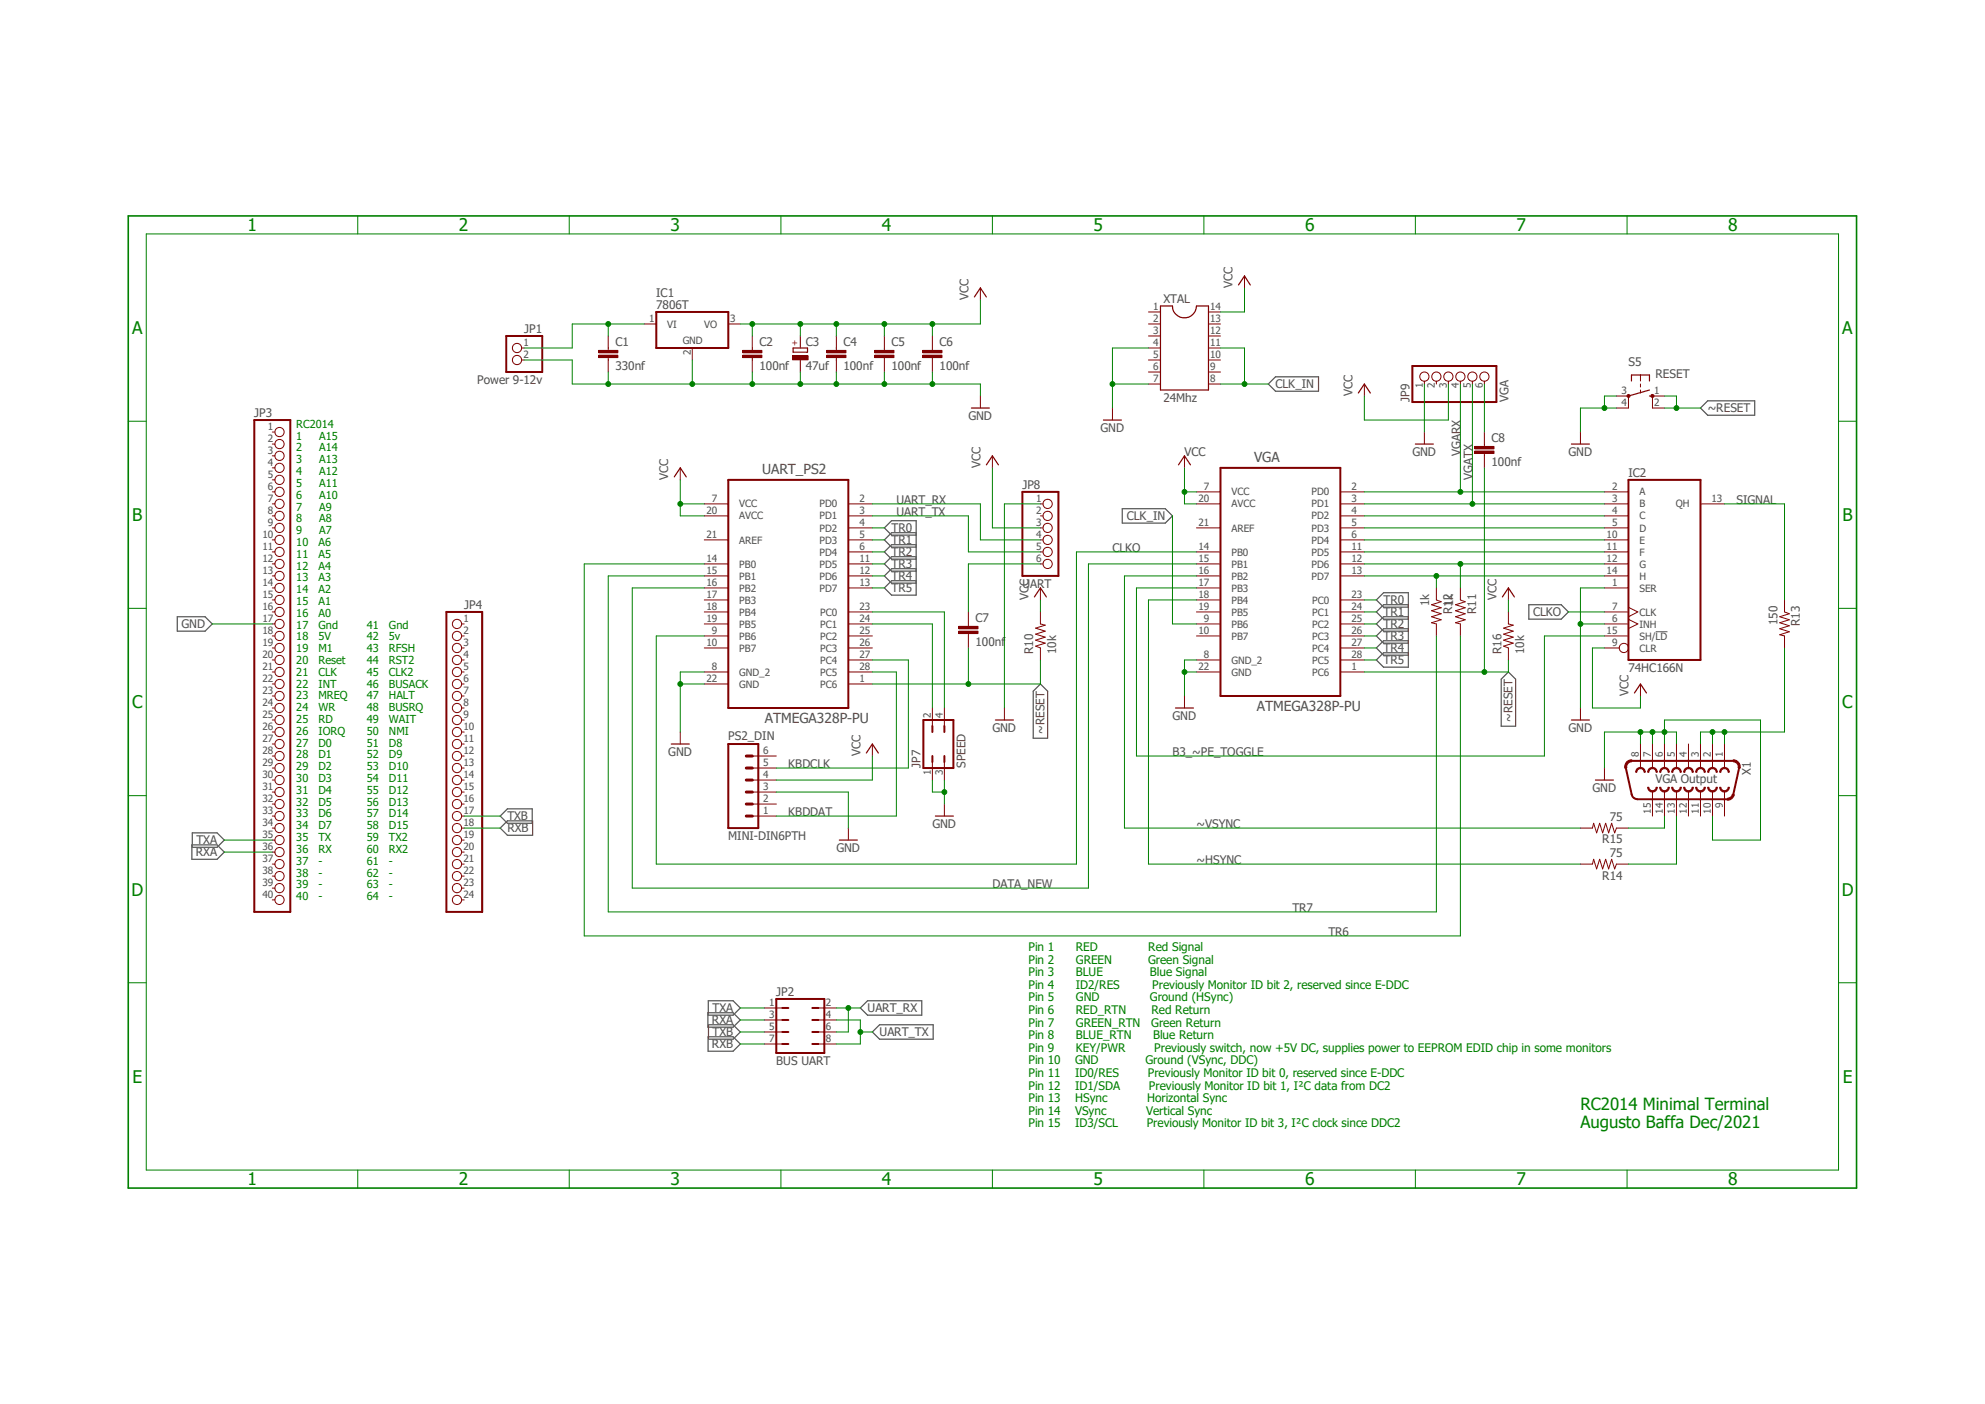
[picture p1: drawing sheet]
<svg xmlns="http://www.w3.org/2000/svg" width="420mm" height="297mm" viewBox="0 0 420 297" stroke-linecap="round" stroke-linejoin="round" font-family="sans-serif">
<defs><g id="words">
<g font-size="3.7" fill="#008000">
<text x="52.4" y="48.9">1</text>
<text x="97.1" y="48.9">2</text>
<text x="141.9" y="48.9">3</text>
<text x="186.6" y="48.9">4</text>
<text x="231.3" y="48.9">5</text>
<text x="276.1" y="48.9">6</text>
<text x="320.9" y="48.9">7</text>
<text x="365.6" y="48.9">8</text>
<text x="27.9" y="70.6">A</text>
<text x="389.8" y="70.6">A</text>
<text x="28" y="110.2">B</text>
<text x="389.8" y="110.2">B</text>
<text x="27.9" y="149.8">C</text>
<text x="389.8" y="149.8">C</text>
<text x="27.8" y="189.4">D</text>
<text x="389.7" y="189.4">D</text>
<text x="28" y="229">E</text>
<text x="389.9" y="229">E</text>
<text x="52.4" y="250.7">1</text>
<text x="97.1" y="250.7">2</text>
<text x="141.9" y="250.7">3</text>
<text x="186.6" y="250.7">4</text>
<text x="231.3" y="250.7">5</text>
<text x="276.1" y="250.7">6</text>
<text x="320.9" y="250.7">7</text>
<text x="365.6" y="250.7">8</text>
</g>
<g font-size="3.6" fill="#008000">
<text x="334.4" y="234.8">RC2014 Minimal Terminal</text>
<text x="334.4" y="238.6">Augusto Baffa Dec/2021</text>
</g>
<g font-size="2.9" fill="#505050">
<text x="161.2" y="100.3">UART_PS2</text>
<text x="265.3" y="97.8">VGA</text>
<text x="161.8" y="152.9">ATMEGA328P-PU</text>
<text x="265.9" y="150.3">ATMEGA328P-PU</text>
</g>
<g font-size="2.5" fill="#505050">
<text x="138.9" y="65.4">7806T</text>
<text x="138.9" y="62.8">IC1</text>
<text x="204.9" y="63.5" transform="rotate(-90 204.9 63.5)">VCC</text>
<text x="246.2" y="64.1">XTAL</text>
<text x="260.8" y="60.9" transform="rotate(-90 260.8 60.9)">VCC</text>
<text x="110.9" y="70.4">JP1</text>
<text x="130.2" y="73.2">C1</text>
<text x="160.7" y="73.2">C2</text>
<text x="170.5" y="73.1">C3</text>
<text x="178.5" y="73.2">C4</text>
<text x="188.6" y="73.2">C5</text>
<text x="198.8" y="73.2">C6</text>
<text x="344.6" y="77.4">S5</text>
<text x="101" y="81.2">Power 9-12v</text>
<text x="130.2" y="78.3">330nf</text>
<text x="160.7" y="78.3">100nf</text>
<text x="170.5" y="78.2">47uf</text>
<text x="178.5" y="78.3">100nf</text>
<text x="188.6" y="78.3">100nf</text>
<text x="198.8" y="78.3">100nf</text>
<text x="269.9" y="82.1">CLK_IN</text>
<text x="286.1" y="83.8" transform="rotate(-90 286.1 83.8)">VCC</text>
<text x="350.3" y="80">RESET</text>
<text x="53.8" y="88.2">JP3</text>
<text x="204.9" y="88.9">GND</text>
<text x="246.2" y="85">24Mhz</text>
<text x="298.2" y="85" transform="rotate(-90 298.2 85)">JP9</text>
<text x="319.2" y="85" transform="rotate(-90 319.2 85)">VGA</text>
<text x="361.3" y="87.2">~RESET</text>
<text x="232.8" y="91.4">GND</text>
<text x="315.6" y="93.6">C8</text>
<text x="141.4" y="101.5" transform="rotate(-90 141.4 101.5)">VCC</text>
<text x="207.4" y="99" transform="rotate(-90 207.4 99)">VCC</text>
<text x="250.6" y="96.5">VCC</text>
<text x="298.8" y="96.5">GND</text>
<text x="309" y="96.5" transform="rotate(-90 309 96.5)">VGARX</text>
<text x="311.5" y="101.5" transform="rotate(-90 311.5 101.5)">VGATX</text>
<text x="315.6" y="98.6">100nf</text>
<text x="331.9" y="96.5">GND</text>
<text x="344.6" y="100.9">IC2</text>
<text x="189.7" y="106.6">UART_RX</text>
<text x="216.3" y="103.4">JP8</text>
<text x="367.4" y="106.6">SIGNAL</text>
<text x="188.6" y="112.6">TR0</text>
<text x="189.7" y="109.1">UART_TX</text>
<text x="238.4" y="110">CLK_IN</text>
<text x="188.6" y="115.1">TR1</text>
<text x="188.6" y="117.6">TR2</text>
<text x="235.4" y="116.8">CLKO</text>
<text x="188.6" y="120.2">TR3</text>
<text x="188.6" y="122.7">TR4</text>
<text x="188.6" y="125.3">TR5</text>
<text x="216.3" y="124.4">UART</text>
<text x="98.2" y="128.8">JP4</text>
<text x="206.4" y="131.6">C7</text>
<text x="217.6" y="126.9" transform="rotate(-90 217.6 126.9)">VCC</text>
<text x="292.7" y="127.8">TR0</text>
<text x="292.7" y="130.3">TR1</text>
<text x="302.4" y="128.2" transform="rotate(-90 302.4 128.2)">1k</text>
<text x="307.2" y="129.9" transform="rotate(-90 307.2 129.9)">R12</text>
<text x="307.5" y="128.2" transform="rotate(-90 307.5 128.2)">1k</text>
<text x="312.3" y="129.9" transform="rotate(-90 312.3 129.9)">R11</text>
<text x="316.6" y="126.9" transform="rotate(-90 316.6 126.9)">VCC</text>
<text x="324.4" y="130.3">CLKO</text>
<text x="38.4" y="132.9">GND</text>
<text x="206.4" y="136.7">100nf</text>
<text x="292.7" y="132.9">TR2</text>
<text x="292.7" y="135.4">TR3</text>
<text x="292.7" y="138">TR4</text>
<text x="376.1" y="132.3" transform="rotate(-90 376.1 132.3)">150</text>
<text x="380.8" y="132.5" transform="rotate(-90 380.8 132.5)">R13</text>
<text x="218.6" y="138.3" transform="rotate(-90 218.6 138.3)">R10</text>
<text x="223.4" y="138.3" transform="rotate(-90 223.4 138.3)">10k</text>
<text x="292.7" y="140.5">TR5</text>
<text x="317.7" y="138.3" transform="rotate(-90 317.7 138.3)">R16</text>
<text x="322.5" y="138.3" transform="rotate(-90 322.5 138.3)">10k</text>
<text x="344.6" y="142.2">74HC166N</text>
<text x="344.6" y="147.2" transform="rotate(-90 344.6 147.2)">VCC</text>
<text x="210" y="154.9">GND</text>
<text x="221" y="155.2" transform="rotate(-90 221 155.2)">~RESET</text>
<text x="248.1" y="152.3">GND</text>
<text x="320" y="152.7" transform="rotate(-90 320 152.7)">~RESET</text>
<text x="331.9" y="154.9">GND</text>
<text x="141.4" y="159.9">GND</text>
<text x="154.1" y="156.6">PS2_DIN</text>
<text x="182" y="159.9" transform="rotate(-90 182 159.9)">VCC</text>
<text x="248.1" y="159.9">B3_~PE_TOGGLE</text>
<text x="166.8" y="162.5">KBDCLK</text>
<text x="194.7" y="162.5" transform="rotate(-90 194.7 162.5)">JP7</text>
<text x="204.3" y="162.5" transform="rotate(-90 204.3 162.5)">SPEED</text>
<text x="336.9" y="167.6">GND</text>
<text x="350.3" y="165.7">VGA Output</text>
<text x="370.5" y="164" transform="rotate(-90 370.5 164)">X1</text>
<text x="107.4" y="173.5">TXB</text>
<text x="166.8" y="172.6">KBDDAT</text>
<text x="340.6" y="173.7">75</text>
<text x="41.6" y="178.6">TXA</text>
<text x="107.4" y="176.1">RXB</text>
<text x="154.1" y="177.7">MINI-DIN6PTH</text>
<text x="197.3" y="175.2">GND</text>
<text x="253.2" y="175.2">~VSYNC</text>
<text x="339" y="178.4">R15</text>
<text x="41.4" y="181.1">RXA</text>
<text x="177" y="180.3">GND</text>
<text x="253.2" y="182.8">~HSYNC</text>
<text x="340.6" y="181.3">75</text>
<text x="210" y="187.9">DATA_NEW</text>
<text x="339" y="186.1">R14</text>
<text x="273.4" y="192.9">TR7</text>
<text x="281.1" y="198">TR6</text>
<text x="150.8" y="214.1">TXA</text>
<text x="164.3" y="210.7">JP2</text>
<text x="183.6" y="214.1">UART_RX</text>
<text x="150.6" y="216.7">RXA</text>
<text x="150.6" y="221.7">RXB</text>
<text x="150.8" y="219.2">TXB</text>
<text x="186.1" y="219.2">UART_TX</text>
<text x="164.3" y="225.3">BUS UART</text>
</g>
<g font-size="2.5" fill="#008000">
<text x="217.6" y="201.2">Pin 1</text>
<text x="217.6" y="203.8">Pin 2</text>
<text x="227.6" y="201.2">RED</text>
<text x="227.6" y="203.8">GREEN</text>
<text x="242.9" y="203.8">Green Signal</text>
<text x="242.9" y="201.2">Red Signal</text>
<text x="217.6" y="206.5">Pin 3</text>
<text x="217.6" y="209.2">Pin 4</text>
<text x="227.6" y="206.5">BLUE</text>
<text x="227.6" y="209.2">ID2/RES</text>
<text x="243.3" y="206.5">Blue Signal</text>
<text x="243.8" y="209.2">Previously Monitor ID bit 2, reserved since E-DDC</text>
<text x="217.6" y="211.8">Pin 5</text>
<text x="217.6" y="214.5">Pin 6</text>
<text x="227.6" y="211.8">GND</text>
<text x="227.6" y="214.5">RED_RTN</text>
<text x="243.3" y="211.8">Ground (HSync)</text>
<text x="243.6" y="214.5">Red Return</text>
<text x="217.6" y="217.2">Pin 7</text>
<text x="217.6" y="219.8">Pin 8</text>
<text x="227.6" y="217.2">GREEN_RTN</text>
<text x="227.6" y="219.8">BLUE_RTN</text>
<text x="243.6" y="217.2">Green Return</text>
<text x="244" y="219.8">Blue Return</text>
<text x="217.6" y="222.5">Pin 9</text>
<text x="217.6" y="225.2">Pin 10</text>
<text x="217.6" y="227.8">Pin 11</text>
<text x="227.5" y="225.2">GND</text>
<text x="227.5" y="227.8">ID0/RES</text>
<text x="227.6" y="222.5">KEY/PWR</text>
<text x="242.4" y="225.2">Ground (VSync, DDC)</text>
<text x="242.9" y="227.8">Previously Monitor ID bit 0, reserved since E-DDC</text>
<text x="244.2" y="222.5">Previously switch, now +5V DC, supplies power to EEPROM EDID chip in some monitors</text>
<text x="217.6" y="230.5">Pin 12</text>
<text x="217.6" y="233.2">Pin 13</text>
<text x="227.5" y="230.5">ID1/SDA</text>
<text x="227.5" y="233.2">HSync</text>
<text x="242.7" y="233.2">Horizontal Sync</text>
<text x="243.1" y="230.5">Previously Monitor ID bit 1, I²C data from DC2</text>
<text x="217.6" y="235.8">Pin 14</text>
<text x="217.6" y="238.5">Pin 15</text>
<text x="227.5" y="235.8">VSync</text>
<text x="227.5" y="238.5">ID3/SCL</text>
<text x="242.5" y="235.8">Vertical Sync</text>
<text x="242.6" y="238.5">Previously Monitor ID bit 3, I²C clock since DDC2</text>
</g>
<g font-size="2.3" fill="#008000">
<text x="62.7" y="90.5">RC2014</text>
<text x="62.7" y="93">1</text>
<text x="62.7" y="95.5">2</text>
<text x="67.6" y="93">A15</text>
<text x="67.6" y="95.5">A14</text>
<text x="62.7" y="98">3</text>
<text x="62.7" y="100.5">4</text>
<text x="67.6" y="98">A13</text>
<text x="67.6" y="100.5">A12</text>
<text x="62.7" y="103">5</text>
<text x="62.7" y="105.5">6</text>
<text x="62.7" y="108">7</text>
<text x="67.6" y="103">A11</text>
<text x="67.6" y="105.5">A10</text>
<text x="67.6" y="108">A9</text>
<text x="62.7" y="110.5">8</text>
<text x="62.7" y="113">9</text>
<text x="67.6" y="110.5">A8</text>
<text x="67.6" y="113">A7</text>
<text x="62.7" y="115.5">10</text>
<text x="62.7" y="118">11</text>
<text x="67.4" y="115.5">A6</text>
<text x="67.4" y="118">A5</text>
<text x="62.7" y="120.5">12</text>
<text x="62.7" y="123">13</text>
<text x="62.7" y="125.5">14</text>
<text x="67.4" y="120.5">A4</text>
<text x="67.4" y="123">A3</text>
<text x="67.4" y="125.5">A2</text>
<text x="62.7" y="128">15</text>
<text x="62.7" y="130.5">16</text>
<text x="67.4" y="128">A1</text>
<text x="67.4" y="130.5">A0</text>
<text x="62.7" y="133">17</text>
<text x="62.7" y="135.5">18</text>
<text x="62.7" y="138">19</text>
<text x="67.4" y="133">Gnd</text>
<text x="67.4" y="135.5">5V</text>
<text x="67.4" y="138">M1</text>
<text x="77.6" y="133">41</text>
<text x="77.6" y="135.5">42</text>
<text x="77.6" y="138">43</text>
<text x="82.3" y="133">Gnd</text>
<text x="82.3" y="135.5">5v</text>
<text x="82.3" y="138">RFSH</text>
<text x="62.7" y="140.5">20</text>
<text x="62.7" y="143">21</text>
<text x="67.4" y="140.5">Reset</text>
<text x="67.4" y="143">CLK</text>
<text x="77.6" y="140.5">44</text>
<text x="77.6" y="143">45</text>
<text x="82.3" y="140.5">RST2</text>
<text x="82.3" y="143">CLK2</text>
<text x="62.7" y="145.5">22</text>
<text x="62.7" y="148">23</text>
<text x="67.4" y="145.5">INT</text>
<text x="67.4" y="148">MREQ</text>
<text x="77.6" y="145.5">46</text>
<text x="77.6" y="148">47</text>
<text x="82.3" y="145.5">BUSACK</text>
<text x="82.3" y="148">HALT</text>
<text x="62.7" y="150.5">24</text>
<text x="62.7" y="153">25</text>
<text x="62.7" y="155.5">26</text>
<text x="67.4" y="150.5">WR</text>
<text x="67.4" y="153">RD</text>
<text x="67.4" y="155.5">IORQ</text>
<text x="77.6" y="150.5">48</text>
<text x="77.6" y="153">49</text>
<text x="77.6" y="155.5">50</text>
<text x="82.3" y="150.5">BUSRQ</text>
<text x="82.3" y="153">WAIT</text>
<text x="82.3" y="155.5">NMI</text>
<text x="62.7" y="157.9">27</text>
<text x="62.7" y="160.4">28</text>
<text x="67.4" y="157.9">D0</text>
<text x="67.4" y="160.4">D1</text>
<text x="77.6" y="157.9">51</text>
<text x="77.6" y="160.4">52</text>
<text x="82.3" y="157.9">D8</text>
<text x="82.3" y="160.4">D9</text>
<text x="62.7" y="162.9">29</text>
<text x="62.7" y="165.4">30</text>
<text x="62.7" y="167.9">31</text>
<text x="67.4" y="162.9">D2</text>
<text x="67.4" y="165.4">D3</text>
<text x="67.4" y="167.9">D4</text>
<text x="77.6" y="162.9">53</text>
<text x="77.6" y="165.4">54</text>
<text x="77.6" y="167.9">55</text>
<text x="82.3" y="162.9">D10</text>
<text x="82.3" y="165.4">D11</text>
<text x="82.3" y="167.9">D12</text>
<text x="62.7" y="170.4">32</text>
<text x="62.7" y="172.9">33</text>
<text x="67.4" y="170.4">D5</text>
<text x="67.4" y="172.9">D6</text>
<text x="77.6" y="170.4">56</text>
<text x="77.6" y="172.9">57</text>
<text x="82.3" y="170.4">D13</text>
<text x="82.3" y="172.9">D14</text>
<text x="62.7" y="175.4">34</text>
<text x="62.7" y="177.9">35</text>
<text x="67.4" y="175.4">D7</text>
<text x="67.4" y="177.9">TX</text>
<text x="77.6" y="175.4">58</text>
<text x="77.6" y="177.9">59</text>
<text x="82.3" y="175.4">D15</text>
<text x="82.3" y="177.9">TX2</text>
<text x="62.7" y="180.4">36</text>
<text x="62.7" y="182.9">37</text>
<text x="62.7" y="185.4">38</text>
<text x="67.4" y="180.4">RX</text>
<text x="67.4" y="182.9">-</text>
<text x="67.4" y="185.4">-</text>
<text x="77.6" y="180.4">60</text>
<text x="77.6" y="182.9">61</text>
<text x="77.6" y="185.4">62</text>
<text x="82.3" y="180.4">RX2</text>
<text x="82.3" y="182.9">-</text>
<text x="82.3" y="185.4">-</text>
<text x="62.7" y="187.9">39</text>
<text x="62.7" y="190.4">40</text>
<text x="67.4" y="187.9">-</text>
<text x="67.4" y="190.4">-</text>
<text x="77.6" y="187.9">63</text>
<text x="77.6" y="190.4">64</text>
<text x="82.3" y="187.9">-</text>
<text x="82.3" y="190.4">-</text>
</g>
<g font-size="2.1" fill="#505050">
<text x="244" y="65.6">1</text>
<text x="256" y="65.6">14</text>
<text x="137.4" y="68.2">1</text>
<text x="141.2" y="69.3">VI</text>
<text x="149" y="69.3">VO</text>
<text x="154.5" y="68.2">3</text>
<text x="244" y="68.2">2</text>
<text x="244" y="70.7">3</text>
<text x="256" y="70.7">12</text>
<text x="256" y="68.2">13</text>
<text x="110.7" y="73.2">1</text>
<text x="110.7" y="75.8">2</text>
<text x="144.4" y="72.9">GND</text>
<text x="146.1" y="75.1" transform="rotate(-90 146.1 75.1)">2</text>
<text x="244" y="73.2">4</text>
<text x="244" y="75.8">5</text>
<text x="256" y="75.8">10</text>
<text x="256" y="73.2">11</text>
<text x="244" y="78.3">6</text>
<text x="244" y="80.9">7</text>
<text x="256" y="80.9">8</text>
<text x="256" y="78.3">9</text>
<text x="301" y="82.2" transform="rotate(-90 301 82.2)">1</text>
<text x="303.6" y="82.2" transform="rotate(-90 303.6 82.2)">2</text>
<text x="306.1" y="82.2" transform="rotate(-90 306.1 82.2)">3</text>
<text x="308.7" y="82.2" transform="rotate(-90 308.7 82.2)">4</text>
<text x="311.2" y="82.2" transform="rotate(-90 311.2 82.2)">5</text>
<text x="313.7" y="82.2" transform="rotate(-90 313.7 82.2)">6</text>
<text x="343.1" y="83.4">3</text>
<text x="350" y="83.4">1</text>
<text x="343.1" y="85.9">4</text>
<text x="350" y="85.9">2</text>
<text x="56.7" y="91">1</text>
<text x="56.7" y="93.6">2</text>
<text x="56.7" y="96.1">3</text>
<text x="56.7" y="98.6">4</text>
<text x="56.7" y="101.2">5</text>
<text x="56.7" y="103.7">6</text>
<text x="56.7" y="106.3">7</text>
<text x="150.6" y="106.3">7</text>
<text x="156.4" y="107.4">VCC</text>
<text x="173.4" y="107.4">PD0</text>
<text x="181.8" y="106.3">2</text>
<text x="219.2" y="106.3">1</text>
<text x="253.6" y="106.3">20</text>
<text x="254.7" y="103.7">7</text>
<text x="260.6" y="104.8">VCC</text>
<text x="260.6" y="107.4">AVCC</text>
<text x="277.5" y="104.8">PD0</text>
<text x="277.5" y="107.4">PD1</text>
<text x="286" y="103.7">2</text>
<text x="286" y="106.3">3</text>
<text x="341.1" y="103.7">2</text>
<text x="341.1" y="106.3">3</text>
<text x="346.9" y="104.8">A</text>
<text x="346.9" y="107.4">B</text>
<text x="354.5" y="107.4">QH</text>
<text x="362.1" y="106.3">13</text>
<text x="55.5" y="113.9">10</text>
<text x="56.7" y="108.8">8</text>
<text x="56.7" y="111.3">9</text>
<text x="149.5" y="108.8">20</text>
<text x="149.5" y="113.9">21</text>
<text x="156.4" y="109.9">AVCC</text>
<text x="173.4" y="109.9">PD1</text>
<text x="173.4" y="112.4">PD2</text>
<text x="181.8" y="108.8">3</text>
<text x="181.8" y="111.3">4</text>
<text x="181.8" y="113.9">5</text>
<text x="219.2" y="108.8">2</text>
<text x="219.2" y="111.3">3</text>
<text x="219.2" y="113.9">4</text>
<text x="253.6" y="111.3">21</text>
<text x="260.6" y="112.4">AREF</text>
<text x="277.5" y="109.9">PD2</text>
<text x="277.5" y="112.4">PD3</text>
<text x="286" y="108.8">4</text>
<text x="286" y="111.3">5</text>
<text x="286" y="113.9">6</text>
<text x="339.9" y="113.9">10</text>
<text x="341.1" y="108.8">4</text>
<text x="341.1" y="111.3">5</text>
<text x="346.9" y="109.9">C</text>
<text x="346.9" y="112.4">D</text>
<text x="55.5" y="116.4">11</text>
<text x="55.5" y="119">12</text>
<text x="149.5" y="119">14</text>
<text x="156.4" y="115">AREF</text>
<text x="173.4" y="115">PD3</text>
<text x="173.4" y="117.5">PD4</text>
<text x="181.8" y="116.4">6</text>
<text x="181.8" y="119">11</text>
<text x="219.2" y="116.4">5</text>
<text x="219.2" y="119">6</text>
<text x="253.6" y="116.4">14</text>
<text x="253.6" y="119">15</text>
<text x="260.6" y="117.5">PB0</text>
<text x="277.5" y="115">PD4</text>
<text x="277.5" y="117.5">PD5</text>
<text x="286" y="116.4">11</text>
<text x="286" y="119">12</text>
<text x="339.9" y="116.4">11</text>
<text x="339.9" y="119">12</text>
<text x="346.9" y="115">E</text>
<text x="346.9" y="117.5">F</text>
<text x="55.5" y="121.5">13</text>
<text x="55.5" y="124">14</text>
<text x="149.5" y="121.5">15</text>
<text x="149.5" y="124">16</text>
<text x="156.4" y="120.1">PB0</text>
<text x="156.4" y="122.6">PB1</text>
<text x="156.4" y="125.1">PB2</text>
<text x="173.4" y="120.1">PD5</text>
<text x="173.4" y="122.6">PD6</text>
<text x="173.4" y="125.1">PD7</text>
<text x="181.8" y="121.5">12</text>
<text x="181.8" y="124">13</text>
<text x="253.6" y="121.5">16</text>
<text x="253.6" y="124">17</text>
<text x="260.6" y="120.1">PB1</text>
<text x="260.6" y="122.6">PB2</text>
<text x="260.6" y="125.1">PB3</text>
<text x="277.5" y="120.1">PD6</text>
<text x="277.5" y="122.6">PD7</text>
<text x="286" y="121.5">13</text>
<text x="339.9" y="121.5">14</text>
<text x="341.1" y="124">1</text>
<text x="346.9" y="125.1">SER</text>
<text x="346.9" y="120.1">G</text>
<text x="346.9" y="122.6">H</text>
<text x="55.5" y="126.6">15</text>
<text x="55.5" y="129.1">16</text>
<text x="55.5" y="131.7">17</text>
<text x="98" y="131.7">1</text>
<text x="149.5" y="126.6">17</text>
<text x="149.5" y="129.1">18</text>
<text x="149.5" y="131.7">19</text>
<text x="156.4" y="127.7">PB3</text>
<text x="156.4" y="130.2">PB4</text>
<text x="173.6" y="130.2">PC0</text>
<text x="181.8" y="129.1">23</text>
<text x="181.8" y="131.7">24</text>
<text x="253.6" y="126.6">18</text>
<text x="253.6" y="129.1">19</text>
<text x="254.7" y="131.7">9</text>
<text x="260.6" y="127.7">PB4</text>
<text x="260.6" y="130.2">PB5</text>
<text x="277.7" y="127.7">PC0</text>
<text x="277.7" y="130.2">PC1</text>
<text x="286" y="126.6">23</text>
<text x="286" y="129.1">24</text>
<text x="286" y="131.7">25</text>
<text x="341.1" y="131.7">6</text>
<text x="341.1" y="129.1">7</text>
<text x="346.9" y="130.2">CLK</text>
<text x="55.5" y="134.2">18</text>
<text x="55.5" y="136.7">19</text>
<text x="98" y="134.2">2</text>
<text x="98" y="136.7">3</text>
<text x="149.5" y="136.7">10</text>
<text x="150.6" y="134.2">9</text>
<text x="156.4" y="132.8">PB5</text>
<text x="156.4" y="135.3">PB6</text>
<text x="156.4" y="137.8">PB7</text>
<text x="173.6" y="132.8">PC1</text>
<text x="173.6" y="135.3">PC2</text>
<text x="173.6" y="137.8">PC3</text>
<text x="181.8" y="134.2">25</text>
<text x="181.8" y="136.7">26</text>
<text x="253.6" y="134.2">10</text>
<text x="260.6" y="132.8">PB6</text>
<text x="260.6" y="135.3">PB7</text>
<text x="277.7" y="132.8">PC2</text>
<text x="277.7" y="135.3">PC3</text>
<text x="277.7" y="137.8">PC4</text>
<text x="286" y="134.2">26</text>
<text x="286" y="136.7">27</text>
<text x="339.9" y="134.2">15</text>
<text x="341.1" y="136.7">9</text>
<text x="346.9" y="132.8">INH</text>
<text x="346.9" y="137.8">CLR</text>
<text x="346.9" y="135.3">SH/LD</text>
<text x="55.5" y="139.3">20</text>
<text x="55.5" y="141.8">21</text>
<text x="98" y="139.3">4</text>
<text x="98" y="141.8">5</text>
<text x="150.6" y="141.8">8</text>
<text x="156.4" y="142.9">GND_2</text>
<text x="173.6" y="140.4">PC4</text>
<text x="173.6" y="142.9">PC5</text>
<text x="181.8" y="139.3">27</text>
<text x="181.8" y="141.8">28</text>
<text x="253.6" y="141.8">22</text>
<text x="254.7" y="139.3">8</text>
<text x="260.6" y="140.4">GND_2</text>
<text x="260.6" y="142.9">GND</text>
<text x="277.7" y="140.4">PC5</text>
<text x="277.7" y="142.9">PC6</text>
<text x="286" y="139.3">28</text>
<text x="286" y="141.8">1</text>
<text x="55.5" y="144.4">22</text>
<text x="55.5" y="146.9">23</text>
<text x="55.5" y="149.4">24</text>
<text x="98" y="144.4">6</text>
<text x="98" y="146.9">7</text>
<text x="98" y="149.4">8</text>
<text x="149.5" y="144.4">22</text>
<text x="156.4" y="145.5">GND</text>
<text x="173.6" y="145.5">PC6</text>
<text x="181.8" y="144.4">1</text>
<text x="55.5" y="152">25</text>
<text x="55.5" y="154.5">26</text>
<text x="98" y="152">9</text>
<text x="98" y="154.5">10</text>
<text x="196.9" y="152" transform="rotate(-90 196.9 152)">2</text>
<text x="199.5" y="152" transform="rotate(-90 199.5 152)">4</text>
<text x="55.5" y="157">27</text>
<text x="55.5" y="159.6">28</text>
<text x="98" y="157">11</text>
<text x="98" y="159.6">12</text>
<text x="161.5" y="159.6">6</text>
<text x="346.8" y="160.1" transform="rotate(-90 346.8 160.1)">8</text>
<text x="349.3" y="160.1" transform="rotate(-90 349.3 160.1)">7</text>
<text x="351.8" y="160.1" transform="rotate(-90 351.8 160.1)">6</text>
<text x="354.4" y="160.1" transform="rotate(-90 354.4 160.1)">5</text>
<text x="356.9" y="160.1" transform="rotate(-90 356.9 160.1)">4</text>
<text x="359.5" y="160.1" transform="rotate(-90 359.5 160.1)">3</text>
<text x="362" y="160.1" transform="rotate(-90 362 160.1)">2</text>
<text x="364.5" y="160.1" transform="rotate(-90 364.5 160.1)">1</text>
<text x="55.5" y="162.1">29</text>
<text x="55.5" y="164.6">30</text>
<text x="55.5" y="167.2">31</text>
<text x="98" y="162.1">13</text>
<text x="98" y="164.6">14</text>
<text x="98" y="167.2">15</text>
<text x="161.5" y="167.2">3</text>
<text x="161.5" y="164.6">4</text>
<text x="161.5" y="162.1">5</text>
<text x="196.9" y="164" transform="rotate(-90 196.9 164)">1</text>
<text x="199.5" y="164" transform="rotate(-90 199.5 164)">3</text>
<text x="55.5" y="169.7">32</text>
<text x="55.5" y="172.3">33</text>
<text x="98" y="169.7">16</text>
<text x="98" y="172.3">17</text>
<text x="161.5" y="172.3">1</text>
<text x="161.5" y="169.7">2</text>
<text x="349.3" y="172.2" transform="rotate(-90 349.3 172.2)">15</text>
<text x="351.8" y="172.2" transform="rotate(-90 351.8 172.2)">14</text>
<text x="354.4" y="172.2" transform="rotate(-90 354.4 172.2)">13</text>
<text x="356.9" y="172.2" transform="rotate(-90 356.9 172.2)">12</text>
<text x="359.5" y="172.2" transform="rotate(-90 359.5 172.2)">11</text>
<text x="362" y="172.2" transform="rotate(-90 362 172.2)">10</text>
<text x="364.5" y="171" transform="rotate(-90 364.5 171)">9</text>
<text x="55.5" y="174.8">34</text>
<text x="55.5" y="177.3">35</text>
<text x="55.5" y="179.9">36</text>
<text x="98" y="174.8">18</text>
<text x="98" y="177.3">19</text>
<text x="98" y="179.9">20</text>
<text x="55.5" y="182.4">37</text>
<text x="55.5" y="185">38</text>
<text x="98" y="182.4">21</text>
<text x="98" y="185">22</text>
<text x="55.5" y="187.5">39</text>
<text x="55.5" y="190">40</text>
<text x="98" y="187.5">23</text>
<text x="98" y="190">24</text>
<text x="162.8" y="212.9">1</text>
<text x="162.8" y="215.4">3</text>
<text x="174.8" y="212.9">2</text>
<text x="174.8" y="215.4">4</text>
<text x="162.8" y="218">5</text>
<text x="162.8" y="220.5">7</text>
<text x="174.8" y="218">6</text>
<text x="174.8" y="220.5">8</text>
</g>
<text font-size="1.8" fill="#800000" x="168.7" y="73.2" transform="rotate(-90 168.7 73.2)">+</text>
</g></defs>
<path d="M26.8 45.3l366.3 206.4M393.1 45.3l-366.3 206.4" fill="none" stroke="#fff" stroke-width=".21"/>
<path d="M350.3 133.6h2.5" fill="none" stroke="#505050" stroke-width=".21"/>
<g fill="none" stroke="#505050" stroke-width=".25">
<path d="M269.9 79.7h9.1v3.1h-9.1l-1.5-1.6zM359.8 86.3l1.5-1.5h10v3h-10zM193.8 113.2h-5.2l-1.5-1.5 1.5-1.5h5.2v15.7h-5.2l-1.5-1.5 1.5-1.5h5.2M193.8 112.7h-5.2l-1.5 1.5 1.5 1.5h5.2M193.8 115.2h-5.2l-1.5 1.6 1.5 1.5h5.2M193.8 117.8h-5.2l-1.5 1.5 1.5 1.5h5.2M237.4 107.6h9.1l1.6 1.5-1.6 1.6h-9.1zM37.5 130.5h5.9l1.5 1.5-1.5 1.5h-5.9zM193.8 120.3h-5.2l-1.5 1.5 1.5 1.6h5.2M298 130.5h-5.3l-1.5 1.5 1.5 1.5h5.3M298 127.9h-5.3l-1.5 1.6 1.5 1.5h5.3M298 128.4h-5.3l-1.5-1.5 1.5-1.5h5.3v15.7h-5.3l-1.5-1.5 1.5-1.5h5.3"/>
<path d="M298 133h-5.3l-1.5 1.5 1.5 1.6h5.3M298 135.6h-5.3l-1.5 1.5 1.5 1.5h5.3M323.5 127.9h6.8l1.6 1.6-1.6 1.5h-6.8zM220.1 144.7l1.6 1.5v10h-3.1v-10zM317.6 143.7l1.6-1.5 1.5 1.5v9.9h-3.1zM40.6 178.7h5.3l1.6 1.6-1.6 1.5h-5.3zM40.7 176.2h5.2l1.6 1.5-1.6 1.5h-5.2zM107.4 173.7h5.3v3h-5.3l-1.6-1.5zM107.4 171.1h5.2v3.1h-5.2l-1.6-1.6zM149.8 214.2h5.3l1.5 1.6-1.5 1.5h-5.3zM149.8 219.3h5.3l1.5 1.6-1.5 1.5h-5.3zM149.9 211.7h5.2l1.5 1.5-1.5 1.6h-5.2z"/>
<path d="M149.9 216.8h5.2l1.5 1.5-1.5 1.5h-5.2zM182 213.2l1.6-1.5h11.4v3.1h-11.4zM184.6 218.3l1.5-1.5h11.3v3h-11.3z"/>
</g>
<path d="M364.2 162.6a1.04 1.04 0 0 1 1.1-.2 1.04 1.04 0 0 1 .6 1h-.3a.76 .76 0 0 0-.7-.8 .76 .76 0 0 0-.8 .8h-.2v-.2z" fill-rule="evenodd" fill="#800000"/>
<path d="M364.2 162.6a1.04 1.04 0 0 1 1.1-.2 1.04 1.04 0 0 1 .6 1h-.3a.76 .76 0 0 0-.7-.8 .76 .76 0 0 0-.8 .8h-.2v-.2z" fill="none" stroke="#800000" stroke-width=".21"/>
<path d="M363.9 166.5h.2a.76 .76 0 0 0 .8 .8 .76 .76 0 0 0 .7-.8h.3a1.02 1.02 0 0 1-1 1.1 1.02 1.02 0 0 1-1-1.1z" fill-rule="evenodd" fill="#800000"/>
<path d="M363.9 166.5h.2a.76 .76 0 0 0 .8 .8 .76 .76 0 0 0 .7-.8h.3a1.02 1.02 0 0 1-1 1.1 1.02 1.02 0 0 1-1-1.1z" fill="none" stroke="#800000" stroke-width=".21"/>
<path d="M361.7 162.6a1.04 1.04 0 0 1 1.1-.2 1.04 1.04 0 0 1 .5 1h-.2a.76 .76 0 0 0-.8-.8 .76 .76 0 0 0-.7 .8h-.3v-.2z" fill-rule="evenodd" fill="#800000"/>
<path d="M361.7 162.6a1.04 1.04 0 0 1 1.1-.2 1.04 1.04 0 0 1 .5 1h-.2a.76 .76 0 0 0-.8-.8 .76 .76 0 0 0-.7 .8h-.3v-.2z" fill="none" stroke="#800000" stroke-width=".21"/>
<path d="M361.3 166.5h.3a.76 .76 0 0 0 .7 .8 .76 .76 0 0 0 .8-.8h.2a1.02 1.02 0 0 1-1 1.1 1.02 1.02 0 0 1-1-1.1z" fill-rule="evenodd" fill="#800000"/>
<path d="M361.3 166.5h.3a.76 .76 0 0 0 .7 .8 .76 .76 0 0 0 .8-.8h.2a1.02 1.02 0 0 1-1 1.1 1.02 1.02 0 0 1-1-1.1z" fill="none" stroke="#800000" stroke-width=".21"/>
<path d="M359.1 162.6a1.04 1.04 0 0 1 1.1-.2 1.04 1.04 0 0 1 .6 1h-.2a.76 .76 0 0 0-.8-.8 .76 .76 0 0 0-.8 .8h-.2v-.2z" fill-rule="evenodd" fill="#800000"/>
<path d="M359.1 162.6a1.04 1.04 0 0 1 1.1-.2 1.04 1.04 0 0 1 .6 1h-.2a.76 .76 0 0 0-.8-.8 .76 .76 0 0 0-.8 .8h-.2v-.2z" fill="none" stroke="#800000" stroke-width=".21"/>
<path d="M358.8 166.5h.2a.76 .76 0 0 0 .8 .8 .76 .76 0 0 0 .8-.8h.2a1.02 1.02 0 0 1-1 1.1 1.02 1.02 0 0 1-1-1.1z" fill-rule="evenodd" fill="#800000"/>
<path d="M358.8 166.5h.2a.76 .76 0 0 0 .8 .8 .76 .76 0 0 0 .8-.8h.2a1.02 1.02 0 0 1-1 1.1 1.02 1.02 0 0 1-1-1.1z" fill="none" stroke="#800000" stroke-width=".21"/>
<path d="M356.6 162.6a1.04 1.04 0 0 1 1.1-.2 1.04 1.04 0 0 1 .6 1h-.3a.76 .76 0 0 0-.7-.8 .76 .76 0 0 0-.8 .8h-.3v-.2z" fill-rule="evenodd" fill="#800000"/>
<path d="M356.6 162.6a1.04 1.04 0 0 1 1.1-.2 1.04 1.04 0 0 1 .6 1h-.3a.76 .76 0 0 0-.7-.8 .76 .76 0 0 0-.8 .8h-.3v-.2z" fill="none" stroke="#800000" stroke-width=".21"/>
<path d="M356.2 166.5h.3a.76 .76 0 0 0 .8 .8 .76 .76 0 0 0 .7-.8h.3a1.02 1.02 0 0 1-1 1.1 1.02 1.02 0 0 1-1.1-1.1z" fill-rule="evenodd" fill="#800000"/>
<path d="M356.2 166.5h.3a.76 .76 0 0 0 .8 .8 .76 .76 0 0 0 .7-.8h.3a1.02 1.02 0 0 1-1 1.1 1.02 1.02 0 0 1-1.1-1.1z" fill="none" stroke="#800000" stroke-width=".21"/>
<path d="M354 162.6a1.04 1.04 0 0 1 1.1-.2 1.04 1.04 0 0 1 .6 1h-.2a.76 .76 0 0 0-.8-.8 .76 .76 0 0 0-.8 .8h-.2v-.2z" fill-rule="evenodd" fill="#800000"/>
<path d="M354 162.6a1.04 1.04 0 0 1 1.1-.2 1.04 1.04 0 0 1 .6 1h-.2a.76 .76 0 0 0-.8-.8 .76 .76 0 0 0-.8 .8h-.2v-.2z" fill="none" stroke="#800000" stroke-width=".21"/>
<path d="M353.7 166.5h.2a.76 .76 0 0 0 .8 .8 .76 .76 0 0 0 .8-.8h.2a1.02 1.02 0 0 1-1 1.1 1.02 1.02 0 0 1-1-1.1z" fill-rule="evenodd" fill="#800000"/>
<path d="M353.7 166.5h.2a.76 .76 0 0 0 .8 .8 .76 .76 0 0 0 .8-.8h.2a1.02 1.02 0 0 1-1 1.1 1.02 1.02 0 0 1-1-1.1z" fill="none" stroke="#800000" stroke-width=".21"/>
<path d="M351.5 162.6a1.04 1.04 0 0 1 1.1-.2 1.04 1.04 0 0 1 .6 1h-.3a.76 .76 0 0 0-.7-.8 .76 .76 0 0 0-.8 .8h-.2v-.2z" fill-rule="evenodd" fill="#800000"/>
<path d="M351.5 162.6a1.04 1.04 0 0 1 1.1-.2 1.04 1.04 0 0 1 .6 1h-.3a.76 .76 0 0 0-.7-.8 .76 .76 0 0 0-.8 .8h-.2v-.2z" fill="none" stroke="#800000" stroke-width=".21"/>
<path d="M351.2 166.5h.2a.76 .76 0 0 0 .8 .8 .76 .76 0 0 0 .7-.8h.3a1.02 1.02 0 0 1-1 1.1 1.02 1.02 0 0 1-1-1.1z" fill-rule="evenodd" fill="#800000"/>
<path d="M351.2 166.5h.2a.76 .76 0 0 0 .8 .8 .76 .76 0 0 0 .7-.8h.3a1.02 1.02 0 0 1-1 1.1 1.02 1.02 0 0 1-1-1.1z" fill="none" stroke="#800000" stroke-width=".21"/>
<path d="M349 162.6a1.04 1.04 0 0 1 1.1-.2 1.04 1.04 0 0 1 .5 1h-.2a.76 .76 0 0 0-.8-.8 .76 .76 0 0 0-.7 .8h-.3v-.2z" fill-rule="evenodd" fill="#800000"/>
<path d="M349 162.6a1.04 1.04 0 0 1 1.1-.2 1.04 1.04 0 0 1 .5 1h-.2a.76 .76 0 0 0-.8-.8 .76 .76 0 0 0-.7 .8h-.3v-.2z" fill="none" stroke="#800000" stroke-width=".21"/>
<path d="M348.6 166.5h.3a.76 .76 0 0 0 .7 .8 .76 .76 0 0 0 .8-.8h.2a1.02 1.02 0 0 1-1 1.1 1.02 1.02 0 0 1-1-1.1z" fill-rule="evenodd" fill="#800000"/>
<path d="M348.6 166.5h.3a.76 .76 0 0 0 .7 .8 .76 .76 0 0 0 .8-.8h.2a1.02 1.02 0 0 1-1 1.1 1.02 1.02 0 0 1-1-1.1z" fill="none" stroke="#800000" stroke-width=".21"/>
<path d="M346.4 162.6a1.04 1.04 0 0 1 1.1-.2 1.04 1.04 0 0 1 .6 1h-.2a.76 .76 0 0 0-.8-.8 .76 .76 0 0 0-.8 .8h-.2v-.2z" fill-rule="evenodd" fill="#800000"/>
<path d="M346.4 162.6a1.04 1.04 0 0 1 1.1-.2 1.04 1.04 0 0 1 .6 1h-.2a.76 .76 0 0 0-.8-.8 .76 .76 0 0 0-.8 .8h-.2v-.2z" fill="none" stroke="#800000" stroke-width=".21"/>
<path d="M366.7 160.7a1.49 1.49 0 0 1 1.5 1.8l-.5-.1a1.02 1.02 0 0 0-1-1.2z" fill-rule="evenodd" fill="#800000"/>
<path d="M366.7 160.7a1.49 1.49 0 0 1 1.5 1.8l-.5-.1a1.02 1.02 0 0 0-1-1.2z" fill="none" stroke="#800000" stroke-width=".21"/>
<path d="M368 162.5l-1.3 5.6" fill="none" stroke="#800000" stroke-width=".42"/>
<path d="M365.5 168.9a1.04 1.04 0 0 0 1-.9l.4 .1v.2a1.53 1.53 0 0 1-1.4 1z" fill-rule="evenodd" fill="#800000"/>
<path d="M365.5 168.9a1.04 1.04 0 0 0 1-.9l.4 .1v.2a1.53 1.53 0 0 1-1.4 1z" fill="none" stroke="#800000" stroke-width=".21"/>
<path d="M344 162.5l1.2 5.6a1.26 1.26 0 0 0 1.3 1h19M345.2 161h21.5" fill="none" stroke="#800000" stroke-width=".42"/>
<path d="M344.2 161.1l1-.4v.5a1.05 1.05 0 0 0-1 1.2l-.4 .1a1.5 1.5 0 0 1 .4-1.4z" fill-rule="evenodd" fill="#800000"/>
<g fill="none" stroke="#800000" stroke-width=".21">
<path d="M149 106.6h5.1M149 119.3h5.1M149 109.1h5.1M149 114.2h5.1M179.5 106.6h5.1M179.5 111.7h5.1M179.5 116.8h5.1M179.5 119.3h5.1M179.5 109.1h5.1M179.5 114.2h5.1M253.2 104.1h5M253.2 106.6h5"/>
<path d="M253.2 111.7h5M253.2 116.8h5M253.2 119.3h5M283.6 104.1h5.1M283.6 106.6h5.1M283.6 111.7h5.1M283.6 116.8h5.1M283.6 119.3h5.1M283.6 109.1h5.1M283.6 114.2h5.1M149 121.8h5.1M149 124.4h5.1"/>
<path d="M149 126.9h5.1M149 129.5h5.1M149 132h5.1M149 134.5h5.1M149 137.1h5.1M179.5 121.8h5.1M179.5 124.4h5.1M179.5 129.5h5.1M179.5 132h5.1M179.5 134.5h5.1M179.5 139.6h5.1M179.5 137.1h5.1"/>
<path d="M253.2 121.8h5M253.2 124.4h5M253.2 126.9h5M253.2 129.5h5M253.2 132h5M253.2 134.5h5M253.2 139.6h5M283.6 121.8h5.1M283.6 126.9h5.1M283.6 129.5h5.1M283.6 132h5.1M283.6 134.5h5.1"/>
<path d="M283.6 139.6h5.1M283.6 137.1h5.1M149 142.2h5.1M149 144.7h5.1M159.2 159.9h5.1M179.5 142.2h5.1M179.5 144.7h5.1M253.2 142.2h5M283.6 142.2h5.1M347.1 157.4v5.1M349.6 157.4v5.1M352.2 157.4v5.1"/>
<path d="M354.7 157.4v5.1M357.3 157.4v5.1M359.8 157.4v5.1M362.3 157.4v5.1M364.9 157.4v5.1M159.2 172.6h5.1M159.2 170.1h5.1M159.2 167.6h5.1M159.2 165h5.1M159.2 162.5h5.1M344.2 161.1l1-.4v.5a1.05 1.05 0 0 0-1 1.2l-.4 .1a1.5 1.5 0 0 1 .4-1.4zM349.6 167.6v5"/>
<path d="M352.2 167.6v5M354.7 167.6v5M357.3 167.6v5M359.8 167.6v5M362.3 167.6v5M364.9 167.6v5"/>
</g>
<path d="M258.2 99h25.4v48.2h-25.4zM154.1 101.5h25.4v48.3h-25.4zM154.1 157.4h6.3v17.8h-6.3z" fill="none" stroke="#800000" stroke-width=".42"/>
<path d="M157.9 159.9h1.3M157.9 167.6h1.3M157.9 170.1h1.3M157.9 172.6h1.3M157.9 162.5h1.3M157.9 165h1.3" fill="none" stroke="#800000" stroke-width=".64"/>
<path d="M167.8 73.6h3.1v.9h-3.1z" fill="none" stroke="#800000" stroke-width=".25"/>
<path d="M167.7 75.3h3.3v.8h-3.3z" fill-rule="evenodd" fill="#800000"/>
<g fill="none" stroke="#800000" stroke-width=".21">
<path d="M167.7 75.3h3.3v.8h-3.3zM169.3 71.1v2.5M169.3 76.2v2.5M347.1 79.3v1.3M344.6 83.8v2.5M347.1 81.2v.7M347.1 82.5v.6M349.6 83.8v2.5M220.1 106.6h.6M220.1 109.1h.6M220.1 111.7h.6M220.1 114.2h.6"/>
<path d="M220.1 116.8h.6M220.1 119.3h.6M339.5 104.1h5.1M339.5 106.6h5.1M339.5 109.1h5.1M339.5 111.7h5.1M339.5 114.2h5.1M339.5 116.8h5.1M339.5 119.3h5.1M359.8 106.6h5.1M339.5 124.4h5.1M339.5 132h5.1"/>
<path d="M339.5 129.5h5.1M339.5 137.1h3.1M339.5 121.8h5.1M339.5 134.5h5.1M344.6 131l1.9 1-1.9 1M344.6 128.5l1.9 1-1.9 1M197.3 149.8v3.8M199.8 149.8v3.8M197.3 161.2v3.8M199.8 161.2v3.8"/>
<circle cx="221.7" cy="106.6" r=".98"/>
<circle cx="221.7" cy="119.3" r=".98"/>
<circle cx="221.7" cy="114.2" r=".98"/>
<circle cx="221.7" cy="111.7" r=".98"/>
<circle cx="221.7" cy="116.8" r=".98"/>
<circle cx="221.7" cy="109.1" r=".98"/>
<circle cx="343.6" cy="137.1" r=".98"/>
</g>
<path d="M216.3 104.1h7.6v17.7h-7.6zM344.6 101.5h15.2v38.1h-15.2zM195.4 152.3h6.3v10.2h-6.3zM197.3 153.6v1.3M197.3 159.9v1.3M199.8 153.6v1.3M199.8 159.9v1.3" fill="none" stroke="#800000" stroke-width=".42"/>
<path d="M345.2 80.6v-1.3h3.8v1.3M349 83.8h.6M349 82.5l-4.4 1.3" fill="none" stroke="#800000" stroke-width=".25"/>
<path d="M344.3 83.5h.5v.5h-.5l-.1-.2z" fill-rule="evenodd" fill="#800000"/>
<path d="M344.3 83.5h.5v.5h-.5l-.1-.2z" fill="none" stroke="#800000" stroke-width=".21"/>
<circle cx="349.6" cy="83.8" r=".34" fill="#800000"/>
<g fill="none" stroke="#800000" stroke-width=".21">
<path d="M207.4 60.9v2.6M143.9 99v2.5M207.4 83.8v2.5M210 96.4v2.6M342 83.8h2.6M342 86.3h2.6M349.6 83.8h2.6M349.6 86.3h2.6M204.9 132v.5M204.9 134v.5M143.9 154.9v2.5M212.5 149.8v2.5"/>
<circle cx="349.6" cy="83.8" r=".34"/>
</g>
<path d="M206.2 62.8l1.2-1.9 1.3 1.9M205.5 86.3h3.8M208.7 98.3l1.3-1.9 1.2 1.9M142.7 100.9l1.2-1.9 1.3 1.9M142 157.4h3.8M210.6 152.3h3.8" fill="none" stroke="#800000" stroke-width=".25"/>
<path d="M202.9 132.5h4v.5h-4z" fill-rule="evenodd" fill="#800000"/>
<path d="M202.9 132.5h4v.5h-4z" fill="none" stroke="#800000" stroke-width=".21"/>
<path d="M202.9 133.5h4v.5h-4z" fill-rule="evenodd" fill="#800000"/>
<g fill="none" stroke="#800000" stroke-width=".21">
<path d="M235.4 86.3v2.6M250.6 96.4v2.6M301.4 80.6v.6M303.9 80.6v.6M306.5 80.6v.6M309 80.6v.6M311.5 80.6v.6M314.1 80.6v.6M314.1 93.9v.5M314.1 95.9v.5M202.9 133.5h4v.5h-4zM204.9 129.5v2.5"/>
<path d="M204.9 134.5v2.6M220.1 129.5v2.5l1 .2-2 .7 2 .6-2 .7 2 .6-2 .6 2 .7-2 .6 1 .4v2.5M220.1 124.4v2.5M303.9 124.4v2.5l1 .4-2 .6 2 .7-2 .6 2 .6-2 .7 2 .6-2 .6 1 .3v2.5M309 124.4v2.5l1 .4-2 .6 2 .7-2 .6 2 .6-2 .7 2 .6-2 .6 1 .3v2.5M319.2 129.5v2.5l1 .2-2.1 .7 2.1 .6-2.1 .7 2.1 .6-2.1 .6 2.1 .7-2.1 .6 1.1 .4v2.5M319.2 124.4v2.5M377.6 126.9v2.6l1 .3-2 .7 2 .6-2 .6 2 .7-2 .6 2 .6-2 .7 1 .2v2.6M184.6 157.4v2.5M250.6 147.2v2.6M334.4 149.8v2.5M347.1 144.7v2.5"/>
<path d="M179.5 175.2v2.5M199.8 170.1v2.5M334.4 175.2h2.5l.3-1 .6 2 .7-2 .6 2 .6-2 .7 2 .6-2 .6 2 .4-1h2.6M339.5 162.5v2.5M334.4 182.8h2.5l.3-1 .6 2 .7-2 .6 2 .6-2 .7 2 .6-2 .6 2 .4-1h2.6"/>
<circle cx="301.4" cy="79.7" r=".98"/>
<circle cx="303.9" cy="79.7" r=".98"/>
<circle cx="306.4" cy="79.7" r=".98"/>
<circle cx="309" cy="79.7" r=".98"/>
<circle cx="311.5" cy="79.7" r=".98"/>
<circle cx="314.1" cy="79.7" r=".98"/>
</g>
<path d="M233.5 88.9h3.8M249.3 98.3l1.3-1.9 1.3 1.9M218.9 126.3l1.2-1.9 1.3 1.9M317.9 126.3l1.3-1.9 1.2 1.9M183.3 159.3l1.3-1.9 1.2 1.9M248.7 149.8h3.8M332.5 152.3h3.8M345.8 146.6l1.3-1.9 1.3 1.9M177.6 177.7h3.8M197.9 172.6h3.8M337.6 165h3.8" fill="none" stroke="#800000" stroke-width=".25"/>
<path d="M298.8 77.4h17.8v7.6h-17.8z" fill="none" stroke="#800000" stroke-width=".42"/>
<path d="M312 94.4h4.1v.6h-4.1z" fill-rule="evenodd" fill="#800000"/>
<path d="M312 94.4h4.1v.6h-4.1z" fill="none" stroke="#800000" stroke-width=".21"/>
<path d="M312 95.4h4.1v.5h-4.1z" fill-rule="evenodd" fill="#800000"/>
<path d="M177 73.6v.5M177 75.6v.6M288.7 81.2v2.6M301.4 91.4v2.5M312 95.4h4.1v.5h-4.1zM314.1 91.4v2.5M314.1 96.4v2.6" fill="none" stroke="#800000" stroke-width=".21"/>
<path d="M287.4 83.1l1.3-1.9 1.2 1.9M299.5 93.9h3.8" fill="none" stroke="#800000" stroke-width=".25"/>
<path d="M174.9 74.1h4.1v.5h-4.1z" fill-rule="evenodd" fill="#800000"/>
<path d="M174.9 74.1h4.1v.5h-4.1z" fill="none" stroke="#800000" stroke-width=".21"/>
<path d="M174.9 75.1h4.1v.5h-4.1z" fill-rule="evenodd" fill="#800000"/>
<path d="M174.9 75.1h4.1v.5h-4.1zM177 71.1v2.5M177 76.2v2.5M187.1 73.6v.5M187.1 75.6v.6" fill="none" stroke="#800000" stroke-width=".21"/>
<path d="M185.1 74.1h4v.5h-4z" fill-rule="evenodd" fill="#800000"/>
<path d="M185.1 74.1h4v.5h-4z" fill="none" stroke="#800000" stroke-width=".21"/>
<path d="M185.1 75.1h4v.5h-4z" fill-rule="evenodd" fill="#800000"/>
<path d="M185.1 75.1h4v.5h-4zM187.1 71.1v2.5M187.1 76.2v2.5M197.3 73.6v.5M197.3 75.6v.6" fill="none" stroke="#800000" stroke-width=".21"/>
<path d="M195.2 74.1h4.1v.5h-4.1z" fill-rule="evenodd" fill="#800000"/>
<path d="M195.2 74.1h4.1v.5h-4.1z" fill="none" stroke="#800000" stroke-width=".21"/>
<path d="M195.2 75.1h4.1v.5h-4.1z" fill-rule="evenodd" fill="#800000"/>
<g fill="none" stroke="#800000" stroke-width=".21">
<path d="M263.3 58.4v2.5M110.4 73.6h.5M110.4 76.2h.5M128.7 73.6v.5M128.7 75.6v.6M136.3 68.5h2.6M146.5 73.6v2.6M154.1 68.5h2.5M195.2 75.1h4.1v.5h-4.1zM197.3 71.1v2.5M197.3 76.2v2.5M243 73.6h2.5"/>
<path d="M243 76.2h2.5M243 68.5h2.5M243 66h2.5M243 71.1h2.5M243 78.7h2.5M255.7 73.6h2.5M255.7 76.2h2.5M255.7 68.5h2.5M255.7 66h2.5M255.7 71.1h2.5M255.7 78.7h2.5M57.6 91.4h.6"/>
<path d="M57.6 93.9h.6M57.6 96.4h.6M57.6 99h.6M243 81.2h2.5M255.7 81.2h2.5M334.4 91.4v2.5M57.6 101.5h.6M57.6 104.1h.6M57.6 106.6h.6M57.6 109.1h.6M57.6 111.7h.6M57.6 114.2h.6"/>
<path d="M57.6 116.8h.6M57.6 119.3h.6M57.6 121.8h.6M57.6 124.4h.6M57.6 126.9h.6M57.6 129.5h.6M57.6 132h.6M57.6 134.5h.6M57.6 137.1h.6M57.6 139.6h.6M97.7 132h.5M97.7 134.5h.5"/>
<path d="M97.7 137.1h.5M97.7 139.6h.5M57.6 142.2h.6M57.6 144.7h.6M57.6 147.2h.6M57.6 149.8h.6M57.6 152.3h.6M57.6 154.9h.6M57.6 157.4h.6M57.6 159.9h.6M97.7 142.2h.5M97.7 144.7h.5"/>
<path d="M97.7 147.2h.5M97.7 149.8h.5M97.7 152.3h.5M97.7 154.9h.5M97.7 157.4h.5M97.7 159.9h.5M57.6 162.5h.6M57.6 165h.6M57.6 167.6h.6M57.6 170.1h.6M57.6 172.6h.6M57.6 175.2h.6"/>
<path d="M57.6 177.7h.6M97.7 162.5h.5M97.7 165h.5M97.7 167.6h.5M97.7 170.1h.5M97.7 172.6h.5M97.7 175.2h.5M97.7 177.7h.5M57.6 180.3h.6M57.6 182.8h.6M57.6 185.3h.6M57.6 187.9h.6"/>
<path d="M57.6 190.4h.6M97.7 180.3h.5M97.7 182.8h.5M97.7 185.3h.5M97.7 187.9h.5M97.7 190.4h.5"/>
<circle cx="109.4" cy="76.2" r=".98"/>
<circle cx="109.4" cy="73.6" r=".98"/>
<circle cx="59.1" cy="96.4" r=".98"/>
<circle cx="59.1" cy="93.9" r=".98"/>
<circle cx="59.1" cy="99" r=".98"/>
<circle cx="59.1" cy="91.4" r=".98"/>
<circle cx="59.1" cy="116.8" r=".98"/>
<circle cx="59.1" cy="119.3" r=".98"/>
<circle cx="59.1" cy="106.6" r=".98"/>
<circle cx="59.1" cy="114.2" r=".98"/>
<circle cx="59.1" cy="101.5" r=".98"/>
<circle cx="59.1" cy="109.1" r=".98"/>
<circle cx="59.1" cy="111.7" r=".98"/>
<circle cx="59.1" cy="104.1" r=".98"/>
<circle cx="59.1" cy="126.9" r=".98"/>
<circle cx="59.1" cy="129.5" r=".98"/>
<circle cx="59.1" cy="132" r=".98"/>
<circle cx="59.1" cy="124.4" r=".98"/>
<circle cx="59.1" cy="137.1" r=".98"/>
<circle cx="59.1" cy="139.6" r=".98"/>
<circle cx="59.1" cy="121.8" r=".98"/>
<circle cx="59.1" cy="134.5" r=".98"/>
<circle cx="96.7" cy="132" r=".98"/>
<circle cx="96.7" cy="139.6" r=".98"/>
<circle cx="96.7" cy="134.5" r=".98"/>
<circle cx="96.7" cy="137.1" r=".98"/>
<circle cx="59.1" cy="142.2" r=".98"/>
<circle cx="59.1" cy="147.2" r=".98"/>
<circle cx="59.1" cy="159.9" r=".98"/>
<circle cx="59.1" cy="149.8" r=".98"/>
<circle cx="59.1" cy="152.3" r=".98"/>
<circle cx="59.1" cy="154.9" r=".98"/>
<circle cx="59.1" cy="144.7" r=".98"/>
<circle cx="59.1" cy="157.4" r=".98"/>
<circle cx="96.7" cy="144.7" r=".98"/>
<circle cx="96.7" cy="142.2" r=".98"/>
<circle cx="96.7" cy="149.8" r=".98"/>
<circle cx="96.7" cy="159.9" r=".98"/>
<circle cx="96.7" cy="147.2" r=".98"/>
<circle cx="96.7" cy="157.4" r=".98"/>
<circle cx="96.7" cy="154.9" r=".98"/>
<circle cx="96.7" cy="152.3" r=".98"/>
<circle cx="59.1" cy="177.7" r=".98"/>
<circle cx="59.1" cy="165" r=".98"/>
<circle cx="59.1" cy="172.6" r=".98"/>
<circle cx="59.1" cy="175.2" r=".98"/>
<circle cx="59.1" cy="162.5" r=".98"/>
<circle cx="59.1" cy="167.6" r=".98"/>
<circle cx="59.1" cy="170.1" r=".98"/>
<circle cx="96.7" cy="165" r=".98"/>
<circle cx="96.7" cy="177.7" r=".98"/>
<circle cx="96.7" cy="167.6" r=".98"/>
<circle cx="96.7" cy="172.6" r=".98"/>
<circle cx="96.7" cy="162.5" r=".98"/>
<circle cx="96.7" cy="175.2" r=".98"/>
<circle cx="96.7" cy="170.1" r=".98"/>
<circle cx="59.1" cy="182.8" r=".98"/>
<circle cx="59.1" cy="185.3" r=".98"/>
<circle cx="59.1" cy="190.4" r=".98"/>
<circle cx="59.1" cy="180.3" r=".98"/>
<circle cx="59.1" cy="187.9" r=".98"/>
<circle cx="96.7" cy="182.8" r=".98"/>
<circle cx="96.7" cy="180.3" r=".98"/>
<circle cx="96.7" cy="187.9" r=".98"/>
<circle cx="96.7" cy="185.3" r=".98"/>
<circle cx="96.7" cy="190.4" r=".98"/>
</g>
<path d="M245.5 64.7h2.6a2.54 2.54 0 0 0 2.5 2.5 2.54 2.54 0 0 0 2.6-2.5h2.5v17.8h-10.2zM262 60.3l1.3-1.9 1.2 1.9M332.5 93.9h3.8" fill="none" stroke="#800000" stroke-width=".25"/>
<path d="M107.1 71.1h7.6v7.6h-7.6zM138.9 66h15.2v7.6h-15.2zM53.8 88.9h7.6v104h-7.6zM94.4 129.5h7.6v63.4h-7.6z" fill="none" stroke="#800000" stroke-width=".42"/>
<path d="M126.7 74.1h4v.5h-4z" fill-rule="evenodd" fill="#800000"/>
<path d="M126.7 74.1h4v.5h-4z" fill="none" stroke="#800000" stroke-width=".21"/>
<path d="M126.7 75.1h4v.5h-4z" fill-rule="evenodd" fill="#800000"/>
<path d="M126.7 75.1h4v.5h-4zM128.7 71.1v2.5M128.7 76.2v2.5M159.2 73.6v.5M159.2 75.6v.6" fill="none" stroke="#800000" stroke-width=".21"/>
<path d="M157.1 74.1h4.1v.5h-4.1z" fill-rule="evenodd" fill="#800000"/>
<path d="M157.1 74.1h4.1v.5h-4.1z" fill="none" stroke="#800000" stroke-width=".21"/>
<path d="M157.1 75.1h4.1v.5h-4.1z" fill-rule="evenodd" fill="#800000"/>
<path d="M157.1 75.1h4.1v.5h-4.1zM159.2 71.1v2.5M159.2 76.2v2.5M161.7 213.2h3.8M161.7 215.8h3.8M161.7 218.3h3.8M173.1 213.2h3.9M173.1 215.8h3.9M173.1 218.3h3.9M161.7 220.9h3.8M173.1 220.9h3.9" fill="none" stroke="#800000" stroke-width=".21"/>
<path d="M164.3 211.3h10.1v11.5h-10.1zM165.5 213.2h1.3M165.5 215.8h1.3M165.5 218.3h1.3M171.9 213.2h1.2M171.9 215.8h1.2M171.9 218.3h1.2M165.5 220.9h1.3M171.9 220.9h1.2" fill="none" stroke="#800000" stroke-width=".42"/>
<path d="M27.1 45.7h365.7v205.6h-365.7z" fill="none" stroke="#008000" stroke-width=".34"/>
<g fill="none" stroke="#008000" stroke-width=".21">
<path d="M30.9 49.5h358.1v198h-358.1zM75.7 45.7v3.8M120.4 45.7v3.8M165.2 45.7v3.8M210 45.7v3.8M254.7 45.7v3.8M299.5 45.7v3.8M344.3 45.7v3.8M27.1 89.1h3.8M389 89.1h3.8M27.1 128.7h3.8M389 128.7h3.8"/>
<path d="M143.9 144.7h5.1M149 142.2h-5.1v12.7M27.1 168.3h3.8M389 168.3h3.8M27.1 207.9h3.8M389 207.9h3.8M75.7 247.5v3.8M120.4 247.5v3.8M165.2 247.5v3.8M210 247.5v3.8M254.7 247.5v3.8M299.5 247.5v3.8"/>
<path d="M344.3 247.5v3.8"/>
</g>
<circle cx="143.9" cy="144.7" r=".51" fill="#008000"/>
<g fill="none" stroke="#008000" stroke-width=".21">
<path d="M220.1 106.6h-7.6v43.2M197.3 165v2.6h2.5M199.8 165v5.1"/>
<circle cx="143.9" cy="144.7" r=".51"/>
</g>
<circle cx="199.8" cy="167.6" r=".51" fill="#008000"/>
<g fill="none" stroke="#008000" stroke-width=".21">
<path d="M334.4 132h5.1M339.5 124.4h-5.1v25.4M164.3 167.6h15.2v7.6"/>
<circle cx="199.8" cy="167.6" r=".51"/>
</g>
<circle cx="334.4" cy="132" r=".51" fill="#008000"/>
<g fill="none" stroke="#008000" stroke-width=".21">
<path d="M347.1 154.9v2.5M349.6 154.9v2.5M352.2 154.9v2.5M354.7 157.4v-2.5h-15.2v7.6"/>
<circle cx="334.4" cy="132" r=".51"/>
</g>
<circle cx="352.2" cy="154.9" r=".51" fill="#008000"/>
<circle cx="352.2" cy="154.9" r=".51" fill="none" stroke="#008000" stroke-width=".21"/>
<circle cx="349.6" cy="154.9" r=".51" fill="#008000"/>
<circle cx="349.6" cy="154.9" r=".51" fill="none" stroke="#008000" stroke-width=".21"/>
<circle cx="347.1" cy="154.9" r=".51" fill="#008000"/>
<g fill="none" stroke="#008000" stroke-width=".21">
<path d="M243 73.6h-7.6v12.7M235.4 81.2h7.6M352.2 154.9v-2.6h20.3v25.4h-10.2v-5.1"/>
<circle cx="347.1" cy="154.9" r=".51"/>
</g>
<circle cx="235.4" cy="81.2" r=".51" fill="#008000"/>
<g fill="none" stroke="#008000" stroke-width=".21">
<path d="M253.2 139.6h-2.6v7.6M250.6 142.2h2.6"/>
<circle cx="235.4" cy="81.2" r=".51"/>
</g>
<circle cx="250.6" cy="142.2" r=".51" fill="#008000"/>
<g fill="none" stroke="#008000" stroke-width=".21">
<path d="M169.3 78.7v2.5h28v-2.5M177 78.7v2.5M187.1 78.7v2.5M301.4 81.2v10.2"/>
<circle cx="250.6" cy="142.2" r=".51"/>
</g>
<circle cx="176.9" cy="81.2" r=".51" fill="#008000"/>
<circle cx="176.9" cy="81.2" r=".51" fill="none" stroke="#008000" stroke-width=".21"/>
<circle cx="169.3" cy="81.2" r=".51" fill="#008000"/>
<circle cx="169.3" cy="81.2" r=".51" fill="none" stroke="#008000" stroke-width=".21"/>
<circle cx="187.1" cy="81.2" r=".51" fill="#008000"/>
<g fill="none" stroke="#008000" stroke-width=".21">
<path d="M110.9 76.2h10.2M197.3 81.2h10.1"/>
<circle cx="187.1" cy="81.2" r=".51"/>
</g>
<circle cx="197.3" cy="81.2" r=".51" fill="#008000"/>
<g fill="none" stroke="#008000" stroke-width=".21">
<path d="M121.1 76.2v5h48.2M128.7 78.7v2.5M146.5 76.2v5M159.2 78.7v2.5M207.4 81.2v2.6"/>
<circle cx="197.3" cy="81.2" r=".51"/>
</g>
<circle cx="128.7" cy="81.2" r=".51" fill="#008000"/>
<circle cx="128.7" cy="81.2" r=".51" fill="none" stroke="#008000" stroke-width=".21"/>
<circle cx="146.5" cy="81.2" r=".51" fill="#008000"/>
<circle cx="146.5" cy="81.2" r=".51" fill="none" stroke="#008000" stroke-width=".21"/>
<circle cx="159.2" cy="81.2" r=".51" fill="#008000"/>
<g fill="none" stroke="#008000" stroke-width=".21">
<path d="M342 86.3h-7.6v5.1M342 83.8h-2.5v2.5"/>
<circle cx="159.2" cy="81.2" r=".51"/>
</g>
<circle cx="339.5" cy="86.3" r=".51" fill="#008000"/>
<g fill="none" stroke="#008000" stroke-width=".21">
<path d="M143.9 101.5v7.6h5.1M143.9 106.6h5.1M44.9 132h12.7"/>
<circle cx="339.5" cy="86.3" r=".51"/>
</g>
<circle cx="143.9" cy="106.6" r=".51" fill="#008000"/>
<g fill="none" stroke="#008000" stroke-width=".21">
<path d="M210 99v12.7h10.1M250.6 99v7.6h2.6M250.6 104.1h2.6M220.1 126.9v2.6M339.5 137.1h-2.6v12.7h10.2v-2.6M184.6 159.9v5.1h-20.3"/>
<circle cx="143.9" cy="106.6" r=".51"/>
</g>
<circle cx="250.6" cy="104.1" r=".51" fill="#008000"/>
<g fill="none" stroke="#008000" stroke-width=".21">
<path d="M169.3 71.1v-2.6h28v2.6M177 68.5v2.6M187.1 68.5v2.6M306.5 81.2v7.7h-17.8v-5.1M319.2 126.9v2.6"/>
<circle cx="250.6" cy="104.1" r=".51"/>
</g>
<circle cx="176.9" cy="68.5" r=".51" fill="#008000"/>
<circle cx="176.9" cy="68.5" r=".51" fill="none" stroke="#008000" stroke-width=".21"/>
<circle cx="187.1" cy="68.5" r=".51" fill="#008000"/>
<g fill="none" stroke="#008000" stroke-width=".21">
<path d="M197.3 68.5h10.1"/>
<circle cx="187.1" cy="68.5" r=".51"/>
</g>
<circle cx="197.3" cy="68.5" r=".51" fill="#008000"/>
<g fill="none" stroke="#008000" stroke-width=".21">
<path d="M156.6 68.5h12.7M159.2 68.5v2.6M207.4 63.5v5"/>
<circle cx="197.3" cy="68.5" r=".51"/>
</g>
<circle cx="159.2" cy="68.5" r=".51" fill="#008000"/>
<circle cx="159.2" cy="68.5" r=".51" fill="none" stroke="#008000" stroke-width=".21"/>
<circle cx="169.3" cy="68.5" r=".51" fill="#008000"/>
<g fill="none" stroke="#008000" stroke-width=".21">
<path d="M263.3 60.9v5.1h-5.1M184.6 109.1h20.3v7.7h15.2M182 215.8v5.1M182 218.3h2.6"/>
<circle cx="169.3" cy="68.5" r=".51"/>
</g>
<circle cx="182" cy="218.3" r=".51" fill="#008000"/>
<g fill="none" stroke="#008000" stroke-width=".21">
<path d="M220.1 119.3h-15.2v10.2M204.9 137.1v7.6M184.6 144.7h35.5M177 215.8h5M177 220.9h5"/>
<circle cx="182" cy="218.3" r=".51"/>
</g>
<circle cx="204.9" cy="144.7" r=".51" fill="#008000"/>
<g fill="none" stroke="#008000" stroke-width=".21">
<path d="M314.1 99v43.2M220.1 139.6v5.1M319.2 139.6v2.6h-30.5"/>
<circle cx="204.9" cy="144.7" r=".51"/>
</g>
<circle cx="314.1" cy="142.2" r=".51" fill="#008000"/>
<g fill="none" stroke="#008000" stroke-width=".21">
<path d="M352.2 86.3h7.6M352.2 83.8h2.5v2.5"/>
<circle cx="314.1" cy="142.2" r=".51"/>
</g>
<circle cx="354.7" cy="86.3" r=".51" fill="#008000"/>
<g fill="none" stroke="#008000" stroke-width=".21">
<path d="M253.2 116.8h-25.4v66h-88.9v-48.3h10.1M253.2 119.3h-22.9v68.6h-96.5v-63.5h15.2M288.7 119.3h50.8M309 119.3v5.1M184.6 132h12.7v17.8M184.6 129.5h15.2v20.3M184.6 139.6h7.6v22.9h-27.9M331.9 129.5h7.6M184.6 142.2h5.1v30.4h-25.4"/>
<circle cx="354.7" cy="86.3" r=".51"/>
</g>
<circle cx="309" cy="119.3" r=".51" fill="#008000"/>
<g fill="none" stroke="#008000" stroke-width=".21">
<path d="M288.7 121.8h50.8M303.9 121.8v2.6"/>
<circle cx="309" cy="119.3" r=".51"/>
</g>
<circle cx="303.9" cy="121.8" r=".51" fill="#008000"/>
<g fill="none" stroke="#008000" stroke-width=".21">
<path d="M149 119.3h-25.4v78.7h185.4v-63.5M288.7 109.1h50.8M288.7 111.7h50.8M288.7 114.2h50.8M288.7 116.8h50.8M364.9 106.6h12.7v20.3M149 121.8h-20.3v71.1h175.2v-58.4M377.6 137.1v17.8h-17.8v2.5M362.3 154.9v2.5M364.9 154.9v2.5"/>
<circle cx="303.9" cy="121.8" r=".51"/>
</g>
<circle cx="364.9" cy="154.9" r=".51" fill="#008000"/>
<circle cx="364.9" cy="154.9" r=".51" fill="none" stroke="#008000" stroke-width=".21"/>
<circle cx="362.3" cy="154.9" r=".51" fill="#008000"/>
<g fill="none" stroke="#008000" stroke-width=".21">
<path d="M258.2 73.6h5.1v7.6M258.2 81.2h10.2M248.1 109.1v22.9h5.1M352.2 172.6v2.6h-7.6M354.7 172.6v10.2h-10.1"/>
<circle cx="362.3" cy="154.9" r=".51"/>
</g>
<circle cx="263.3" cy="81.2" r=".51" fill="#008000"/>
<g fill="none" stroke="#008000" stroke-width=".21">
<path d="M314.1 81.2v10.2M184.6 111.7h2.5M184.6 114.2h2.5M184.6 106.6h22.8v7.6h12.7M184.6 116.8h2.5M184.6 119.3h2.5M184.6 124.4h2.5M184.6 121.8h2.5M253.2 124.4h-12.7v35.5h86.3v-25.4h12.7M253.2 126.9h-10.2v55.9h91.4M253.2 121.8h-15.3v53.4h96.5M288.7 134.5h2.5"/>
<path d="M288.7 126.9h2.5M288.7 129.5h2.5M288.7 132h2.5M288.7 137.1h2.5M288.7 139.6h2.5M177 213.2h5M179.5 213.2v5.1h-2.5"/>
<circle cx="263.3" cy="81.2" r=".51"/>
</g>
<circle cx="179.5" cy="213.2" r=".51" fill="#008000"/>
<g fill="none" stroke="#008000" stroke-width=".21">
<path d="M309 81.2v22.9M288.7 104.1h50.8"/>
<circle cx="179.5" cy="213.2" r=".51"/>
</g>
<circle cx="309" cy="104.1" r=".51" fill="#008000"/>
<g fill="none" stroke="#008000" stroke-width=".21">
<path d="M311.5 81.2v25.4M288.7 106.6h50.8"/>
<circle cx="309" cy="104.1" r=".51"/>
</g>
<circle cx="311.5" cy="106.6" r=".51" fill="#008000"/>
<g fill="none" stroke="#008000" stroke-width=".21">
<path d="M128.7 68.5v2.6M136.3 68.5h-15.2v5.1h-10.2M47.5 177.7h10.1M98.2 175.2h7.6M98.2 172.6h7.6M47.5 180.3h10.1M156.6 215.8h5.1M156.6 213.2h5.1M156.6 218.3h5.1M156.6 220.9h5.1"/>
<circle cx="311.5" cy="106.6" r=".51"/>
</g>
<circle cx="128.7" cy="68.5" r=".51" fill="#008000"/>
<circle cx="128.7" cy="68.5" r=".51" fill="none" stroke="#008000" stroke-width=".21"/>
<use href="#words"/>
</svg>
